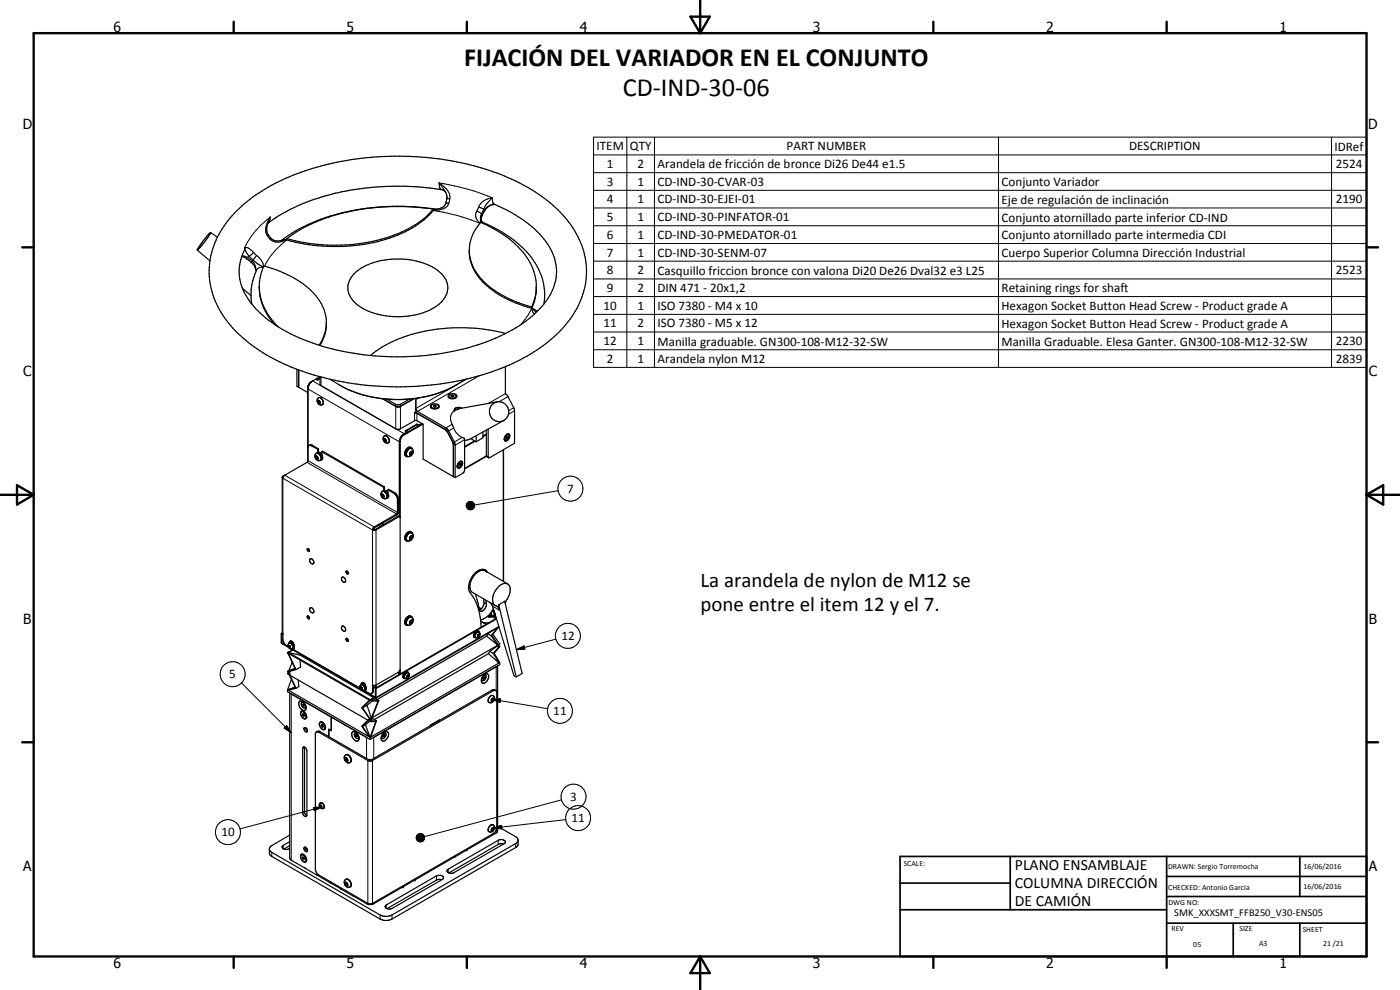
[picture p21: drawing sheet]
<svg xmlns="http://www.w3.org/2000/svg" width="420mm" height="297mm" viewBox="0 0 420 297" stroke-linecap="round" stroke-linejoin="round" font-family="sans-serif">
<defs><g id="words">
<g font-size="7.9">
<text x="139.3" y="19.8">FIJACIÓN DEL VARIADOR EN EL CONJUNTO</text>
<text x="186.9" y="28.8">CD-IND-30-06</text>
</g>
<g font-size="6.3">
<text x="210.2" y="176.1">La arandela de nylon de M12 se</text>
<text x="210.2" y="183.3">pone entre el item 12 y el 7.</text>
</g>
<g font-size="4.7">
<text x="304.6" y="261.1">PLANO ENSAMBLAJE</text>
<text x="304.6" y="266.5">COLUMNA DIRECCIÓN</text>
<text x="304.6" y="271.9">DE CAMIÓN</text>
</g>
<g font-size="4.2">
<text x="34" y="9.6">6</text>
<text x="104" y="9.6">5</text>
<text x="174" y="9.6">4</text>
<text x="244" y="9.6">3</text>
<text x="314" y="9.6">2</text>
<text x="384" y="9.6">1</text>
<text x="6.8" y="38.7">D</text>
<text x="410.6" y="38.7">D</text>
<text x="7" y="112.9">C</text>
<text x="410.8" y="112.9">C</text>
<text x="7" y="187.1">B</text>
<text x="410.8" y="187.1">B</text>
<text x="7" y="261.4">A</text>
<text x="410.8" y="261.4">A</text>
<text x="34" y="290.4">6</text>
<text x="104" y="290.4">5</text>
<text x="174" y="290.4">4</text>
<text x="244" y="290.4">3</text>
<text x="314" y="290.4">2</text>
<text x="384" y="290.4">1</text>
</g>
<g font-size="3.9">
<text x="179" y="45.1">ITEM</text>
<text x="189" y="45.1">QTY</text>
<text x="236.1" y="45.1">PART NUMBER</text>
<text x="338.9" y="45.1">DESCRIPTION</text>
<text x="400.5" y="45.2">IDRef</text>
<text x="182.1" y="50.4">1</text>
<text x="191.3" y="50.5">2</text>
<text x="197.3" y="50.5">Arandela de fricción de bronce Di26 De44 e1.5</text>
<text x="400.9" y="50.5">2524</text>
<text x="182.1" y="55.8">3</text>
<text x="191.3" y="55.7">1</text>
<text x="197.3" y="55.8">CD-IND-30-CVAR-03</text>
<text x="300.6" y="55.8">Conjunto Variador</text>
<text x="182.1" y="61">4</text>
<text x="191.3" y="61">1</text>
<text x="197.3" y="61">CD-IND-30-EJEI-01</text>
<text x="300.6" y="61.1">Eje de regulación de inclinación</text>
<text x="400.9" y="61">2190</text>
<text x="182.1" y="66.3">5</text>
<text x="182.1" y="71.7">6</text>
<text x="191.3" y="66.4">1</text>
<text x="191.3" y="71.7">1</text>
<text x="197.3" y="66.4">CD-IND-30-PINFATOR-01</text>
<text x="197.3" y="71.7">CD-IND-30-PMEDATOR-01</text>
<text x="300.6" y="66.5">Conjunto atornillado parte inferior CD-IND</text>
<text x="300.6" y="71.8">Conjunto atornillado parte intermedia CDI</text>
<text x="182.1" y="77">7</text>
<text x="191.3" y="77">1</text>
<text x="197.3" y="77">CD-IND-30-SENM-07</text>
<text x="300.6" y="77.1">Cuerpo Superior Columna Dirección Industrial</text>
<text x="182.1" y="82.3">8</text>
<text x="191.3" y="82.3">2</text>
<text x="197.3" y="82.4">Casquillo friccion bronce con valona Di20 De26 Dval32 e3 L25</text>
<text x="400.9" y="82.3">2523</text>
<text x="182.1" y="87.6">9</text>
<text x="191.3" y="87.6">2</text>
<text x="197.3" y="87.6">DIN 471 - 20x1,2</text>
<text x="300.6" y="87.7">Retaining rings for shaft</text>
<text x="181.1" y="92.9">10</text>
<text x="191.3" y="92.9">1</text>
<text x="197.3" y="92.9">ISO 7380 - M4 x 10</text>
<text x="300.6" y="93">Hexagon Socket Button Head Screw - Product grade A</text>
<text x="181.1" y="98.3">11</text>
<text x="191.3" y="98.3">2</text>
<text x="197.3" y="98.3">ISO 7380 - M5 x 12</text>
<text x="300.6" y="98.3">Hexagon Socket Button Head Screw - Product grade A</text>
<text x="181.1" y="103.6">12</text>
<text x="191.3" y="103.5">1</text>
<text x="197.3" y="103.7">Manilla graduable. GN300-108-M12-32-SW</text>
<text x="300.6" y="103.7">Manilla Graduable. Elesa Ganter. GN300-108-M12-32-SW</text>
<text x="400.9" y="103.6">2230</text>
<text x="182.1" y="108.9">2</text>
<text x="191.3" y="108.9">1</text>
<text x="197.3" y="109">Arandela nylon M12</text>
<text x="400.9" y="108.9">2839</text>
<text x="170.3" y="147.9">7</text>
<text x="168.5" y="192.1">12</text>
<text x="68.8" y="203.5">5</text>
<text x="166.1" y="214.5">11</text>
<text x="171.1" y="240.3">3</text>
<text x="66.5" y="251">10</text>
<text x="171.5" y="246.7">11</text>
</g>
<text font-size="3.1" x="352.4" y="275">SMK_XXXSMT_FFB250_V30-ENS05</text>
<g font-size="2.4">
<text x="271.2" y="259.7">SCALE:</text>
<text x="350.6" y="260.8">DRAWN: Sergio Torremocha</text>
<text x="391.2" y="260.6">16/06/2016</text>
<text x="350.6" y="267">CHECKED: Antonio Garcia</text>
<text x="391.2" y="266.7">16/06/2016</text>
<text x="350.6" y="271.4">DWG NO:</text>
<text x="351.6" y="279.3">REV</text>
<text x="372" y="279.4">SIZE</text>
<text x="391" y="279.6">SHEET</text>
<text x="358.1" y="284.1">05</text>
<text x="377.9" y="283.8">A3</text>
<text x="397.1" y="283.8">21 /21</text>
</g>
</g></defs>
<g fill="none" stroke="#000" stroke-width=".35">
<path d="M59.2 75.1l3.8 3.2M63.1 69.8l-2.1 2.4-1.8 2.9M63.2 69.8l-2 3-2 2.3M63.2 69.8h-.1M63.2 69.8l2.1 1.4M70.3 64a53.4 53.4 0 0 1 23.6-13.5 91.5 91.5 0 0 1 40.5-2.4 64.6 64.6 0 0 1 30.7 12.8 27 27 0 0 1 10.9 20.9 25.9 25.9 0 0 1-8.3 17.9 53.6 53.6 0 0 1-22.8 12.7 87.1 87.1 0 0 1-61.9-4.3 38.7 38.7 0 0 1-18-17 23.3 23.3 0 0 1 4-25.6zM72.6 76.9a6.5 6.5 0 0 1 4.3 4.4M110.1 62.5a50.5 50.5 0 0 0-24 9.1M111.4 62.4a84.1 84.1 0 0 1 19.9 .3l1.5-.5a2.33 2.33 0 0 0 1.1-1.8 3.1 3.1 0 0 0-.1-2.7l-.8-.6a81.9 81.9 0 0 0-29.7 .3l-2.6 .6a67.8 67.8 0 0 0-11.7 3.9l-5.3 2.8-3.3 2.3M114.7 62.1a55.1 55.1 0 0 0-30.3 10.1 3.4 3.4 0 0 1-4.1-2.1 4.1 4.1 0 0 1 .2-3.3M116.3 62h6.2l7.5 .7M130 62.7v.5a33.1 33.1 0 0 1-19.4 9.9 55.5 55.5 0 0 1-24.5-1.1v-.4"/>
<path d="M130 62.7a30.6 30.6 0 0 1-16.8 9.4 54.7 54.7 0 0 1-27.1-.5M140.8 75.1v.4M140.9 76.1a16.4 16.4 0 0 0 8.5 11.7 39.6 39.6 0 0 0 10.2 4.3M144.3 66.7a29.5 29.5 0 0 1 14.8 12.2 14.9 14.9 0 0 1 .5 13.6 28.5 28.5 0 0 1-16.5-10.1 12.3 12.3 0 0 1 1.2-15.7zM144.4 66.2l.2 .2a41.2 41.2 0 0 1 14.2 10 18.2 18.2 0 0 1 4.4 14.8M144.5 66.3a4.9 4.9 0 0 1 3.8-5 33.1 33.1 0 0 1 17 13.5 14.3 14.3 0 0 1-2.5 16.9 43.8 43.8 0 0 1-21 12.2 80.7 80.7 0 0 1-52.1-2.6 33.6 33.6 0 0 1-16-12.8 13.6 13.6 0 0 1-.6-13M72.8 86.5l2.5 2.2M77 81.1a16.8 16.8 0 0 0-1.4 10.1M77.8 86a16.5 16.5 0 0 0 4.7 11.5M83.5 98.1a16.3 16.3 0 0 1-5.4-14.7l1.1-3.6a31.4 31.4 0 0 1 15.6 8.9 12.2 12.2 0 0 1 1.2 14.9M97.9 97.3a12.8 12.8 0 0 1-2.1 6.3M106.2 82.2a17.9 17.9 0 0 1 12.3-4.5 18.8 18.8 0 0 1 14.2 4.6 5.9 5.9 0 0 1-1.4 9.4 22.7 22.7 0 0 1-23.3 .3 6.2 6.2 0 0 1-2.6-8.8z"/>
<path d="M159.6 92.1v.4M160.9 86.8l-.4 2.7-.9 2.6M89.1 110.8v5.1l.5 .3M89.6 111v5.2M89.6 116.2h.1M89.7 111v5.2M89.7 116.2l2.7 1.6M93.1 114.9l-.7 1.3v22.3M93.1 114.9l-.7 1.5M93.3 114.7l-.2 .2M93.6 114.4l-.5 .5M94.7 113.8l1.3-.8 .1 2.5 22.8 13.2h1.1l4.5-2.5h.5l2 1.1v10.5l9 5.2"/>
<path d="M94.7 113.8a3.1 3.1 0 0 0-2.3 2.3v22.4M95.4 119.5a.69 .69 0 0 1 1.1 .1 1.22 1.22 0 0 1 .3 1.8 1.25 1.25 0 0 1-1.4-.4 1.25 1.25 0 0 1 0-1.5zM96 113.7l-.7 .4-.6-.3M96 113.2l-1.1 .7M96 113.1l-1.2 .7M99 113.8a36.2 36.2 0 0 0 25.2 5.8M114.8 119.6l4.6 2.5 .8-.2 4-2.3M116.1 119.8l3.1 1.7 .8-.1 2.9-1.6M124.8 119.5v4.1M134.7 118.4l-.2 .5 .2 .4M134.8 118.4l-.2 .3 .2 .6M134.8 119.3l.1 .1"/>
<path d="M135.5 118.6l-.1 .3 .3 .1M135.5 118.6v.3M135.9 119h-.3M135.9 118.6v.4M135.9 118.6h-.4M135.9 119h.1M135.9 118.6l.3 .1-.1 .3h-.4M136.6 118.3a.61 .61 0 0 1 .3 .8 .61 .61 0 0 1-.7 .4 1.36 1.36 0 0 1-1.6-.6M136.6 118.3l-1.2-.1-.7 .2M136.6 118.3l.5 .6a1.53 1.53 0 0 1-2.4 .4M137 118.8l-.3 .6M139.7 113.8a33.9 33.9 0 0 1-15.5 5.8"/>
<path d="M151.6 110l.1 8.1 .8 .9 1.9 3.8v10.2l-7.8 4.3M151.8 100.1a51.8 51.8 0 0 0-35.1 2.9l-2.1 1.1-3.4 2.6M92.4 138.5l-6.9 4.1M92.4 134.2l.2-.4 .8-.3 2.2 1.2M92.7 133.7l.6-.1 2 1.2M94.8 137.3v-.3l.3-.1 .3 .4v.4h-.3M94.8 137.3l.3 .4M95.1 135.9l-.1 .1M95.1 135.9a1.36 1.36 0 0 1 1.3 .7 1.36 1.36 0 0 1-.1 1.4h-.1M95.1 137.2l.3 .3-.3 .2M95.1 137.2l-.3 .1M95.2 137l-.1 .2"/>
<path d="M95.2 135.8l.6-.1 .8 .7M95.2 135.9h.5M95.3 134.8v1M95.5 120.6v-.3h.2l.3 .3v.3l-.3 .1M95.5 120.6l.2 .4M95.6 134.7v1M95.6 134.7l-.3 .1M95.7 135.9v.3l.1-.2a1.18 1.18 0 0 1 .3 2.1 1.18 1.18 0 0 1-1.4-.7 1.18 1.18 0 0 1 .5-1.5 1.58 1.58 0 0 1 1.1 2.1M95.7 135.9v.2M95.7 120.5l.3 .3-.3 .2M95.7 120.5l-.2 .1M95.8 120.3l-.1 .2"/>
<path d="M96.1 135.9l.5 .4M96.2 135.9v.1M96.6 136.4a1.11 1.11 0 0 1-.2 1.6M96.6 135.6v.9M96.6 135.6l.2-.2 18.6 10.7M96.6 135.6l18.5 10.6M115.3 130.9a1.3 1.3 0 0 1 1.5 1.6l-.1 .2a1.21 1.21 0 0 1-1.5-.3 1.21 1.21 0 0 1 .1-1.5zM115.3 132.1v-.4h.3l.2 .3v.4h-.2M115.3 132.1l.3 .3M115.6 132l.2 .2-.2 .2M115.6 132l-.3 .1M115.6 131.7v.3"/>
<path d="M122 136.9l.6 .1M122.1 129.6a3.5 3.5 0 0 0-2.3 2.6v22.7M122.1 129.6v.3M122.3 135a.99 .99 0 0 1 1.5-.2 .99 .99 0 0 1 0 1.5 1.02 1.02 0 0 1-1.6 .5 1.02 1.02 0 0 1 0-1.6zM123.2 136.1l-.2 .1M123.2 136.1l.4 .2M123.5 134.4a1.74 1.74 0 0 0-1.5 2.5M123.5 134.4l.3 .4M123.5 134.4a1.51 1.51 0 0 0-2.1 1.5l.1 .6 .5 .4M123.8 135.8l-.2-.3-.5 .2-.1 .5 .1 .3 .5-.2M123.8 135.8l-.2 .5M123.8 135.8l-.4-.2-.2 .5"/>
<path d="M124.7 123.6h.1M124.8 122.7l.5 .7 8.7 5.1 .7 .8 1.9 4v10M124.8 123.6l-.4 .4h.7l8.7 5 .4 .5M124.8 123.6l.5 .5M125.1 127.3l.6 .3M125.1 127.3v.2M125.1 127.3l-3.5 2 .5 .3M125.6 127.8l-.5-.4-3.3 2M125.6 127.8h.1M125.6 127.8l-3.5 2M125.7 127.6v.2M126.6 127l-.9 .6"/>
<path d="M126.8 127.2l-5.9 3.4-.8 1.2-.1 23.2M126.9 127.3l-6 3.4-.7 1.2-.1 .5v69.8M129.3 121.7v.6M129.3 122.3l.3 .2M129.3 122a1.43 1.43 0 0 0 2.3 0M129.4 121.7v.6M129.4 122.4l.2 .1M129.6 122.5l.5 .2 1.2-.2M129.9 121.3a1.35 1.35 0 0 1 1.9 .8l-.5 .4M129.9 121.3l-.6 .4M129.9 121.3l-.5 .4M130.2 121.7v.3"/>
<path d="M130.6 122l-.3 .1M130.6 121.6l.3 .2-.1 .2-.7-.1 .1-.2M130.6 121.6v.4M130.6 121.6l-.4 .1M130.6 122v.1M131.3 121.4l.3 .3v.6M131.5 122.4l-.2 .1M133.9 129.1l.3 .4M134.2 129.5l1.8 3.3M135.9 132.8l.1 10.2M136 132.8l.1 10.2M136.4 123.1l.1 .1"/>
<path d="M136.5 123.2l-.7 .5M136.6 122.6l-.2 .6M136.7 122.5l-.4 .3 .1 .5M136.7 122.5l.9-.3 .9 .3M136.7 122.4l-.1 .2M137 122.3l-.3 .1M137.2 139.8l.2 .3M137.3 122.8l-.8 .4M137.3 122.7v.1M137.3 122.7l-.1 .1M137.6 122.7h-.3M137.7 138.8l.7-.5a1.11 1.11 0 0 1-.2 2l-.5 .2-.5-.4z"/>
<path d="M137.8 139.4l.3 .2M137.8 139.4l-.1 .1M137.9 138.7l.5-.1a.97 .97 0 0 1 .1 1.1 .97 .97 0 0 1-1.1 .4 1.25 1.25 0 0 1 .5-1.4zM137.9 139.2l-.1 .2M138 138.6h.5M138 139.1l.2 .1M138.2 139.2l-.1-.1-.2 .1-.2 .4 .2 .1 .2-.1M138.2 139.2l-.1 .4M138.2 122.3l.3 .2M139.4 131.5v9.6l-.4 .8-2.4 1.4M141.3 131.6l1.6 .9M142.4 132.3l-3 1.7"/>
<path d="M142.6 132.4l-3.2 1.8M142.9 130.7v1.8M144.9 129.6v1.8l-2 1.1M146 129v7.9M146 130.2l-1.1 .6M146 130.4l-1.1 .6M146 136.9l-6.6 3.8M146 136.9l.6 .4M146.5 128.8l.1 8.5M149.2 120.6l-11.9 2.2M151.1 134.9v39.6M151.2 126.2l-9.6 5.2-2.2 .8"/>
<path d="M151.8 130.6a.62 .62 0 0 1 .6-.4 .62 .62 0 0 1 .6 .4 1.45 1.45 0 0 1-1.5 1.6l-.2-.7zM152 131.3l.2 .1M152 131.3h-.1M152 131v.3M152 130.3a.67 .67 0 0 1 .8 .4 .67 .67 0 0 1-.2 .9 .64 .64 0 0 1-.6 .5 .64 .64 0 0 1-.7-.4M152.2 131l.1 .1M152.3 131.1l-.1-.2-.2 .2-.2 .3 .2 .2 .2-.2M152.3 131.1l-.1 .3M152.5 130.4a1.2 1.2 0 0 0-1 1.6M84.7 143.2v46.5l.2 .3M85.5 142.6l-.8 .6M85.5 142.6l-.6 .9-.2-.3"/>
<path d="M112 158.9l-.2 .1M113.9 157.5v.6M114.6 148.8v-.4h.3l.2 .3v.4h-.2M114.6 148.8l.3 .3M114.7 157.1v.5M114.8 147.4a1.17 1.17 0 0 0-.3 1.7 1.17 1.17 0 0 0 1.7 .3M114.8 147.4l.7 .2M114.9 148.6l.2 .3M114.9 148.6l-.3 .2M114.9 148.5h.1M114.9 148.5v.1M115 156.9v.6"/>
<path d="M115 147.4h.6M115.1 146.2v1M115.1 147.2a1.44 1.44 0 0 1 1.3 2.2h-.2M115.1 147.2l-.1 .1M115.1 149l-.2 .1M115.2 147.2l-.4 .2M115.2 147.2l.3 .1M115.4 146.1v1M115.4 146.1l-.3 .1M115.5 147.6a1.61 1.61 0 0 1 .6 1.8M115.5 147.3a1.47 1.47 0 0 1 .7 2.2h-.2M115.6 147.4v.2v-.2a1.35 1.35 0 0 1 .6 2"/>
<path d="M115.6 147.4l-.1 .2M115.9 147.3l.1 .1M116 147.4l.4 .3M116 147.4h.1M116.4 147l.3-.2 1.8 1.1 .8 .8 .3 1-.1 4.3-.5 .5-6.7 3.9-.3 .5M116.4 147v.9M116.4 147l1.9 1 .8 1.1 .2 4.8-.3 .3-6.8 4-.4 .8M120 155l-7.3 4.1-.9-.1M120 155l.1 .1M120 155l-.5-.1-6.9 4h-.6M123.5 159.7a1.79 1.79 0 0 0-1.5 2.6M123.5 159.7l-.4-.3a1.89 1.89 0 0 0-1.5 2.6l.4 .3"/>
<path d="M123.5 159.7l.3 .4M136 143h.1M136.1 143l.5 .3M137.4 140.1l.1 .1M92.4 164.6l.5 .8M92.7 164.8l-.3-.2a.47 .47 0 0 0-.1 .6 .47 .47 0 0 0 .6 .2M92.7 164.8l.2 .6M92.7 164.8v.4M93.1 167.7a.94 .94 0 0 1 .9 .5 .94 .94 0 0 1-.1 1 .99 .99 0 0 1-.8-1.5zM102.6 173.2a.83 .83 0 0 1 1 .5 .83 .83 0 0 1-.3 1 .97 .97 0 0 1-.7-1.5zM103.9 171.4a.57 .57 0 0 1 .6 .2 .57 .57 0 0 1 0 .6l-.6-.3zM104.1 171.3l.5 .8"/>
<path d="M122 162.3h.6M122.5 160.1a1.02 1.02 0 0 1 1.4 .2 1.02 1.02 0 0 1-.2 1.4 1.01 1.01 0 0 1-1.6 .4 1.01 1.01 0 0 1 .1-1.6zM123.2 161.4l-.2 .1M123.2 161.4l.4 .2M123.4 160.9l.4 .2M123.4 160.9l-.2 .5M123.8 161.1l-.2-.3-.5 .2-.1 .5 .1 .3 .5-.2M123.8 161.1l-.2 .5M140.6 176.1l.4 .2M142.7 178.3l1.1 4.7M143.6 171.2l.3 .1M145.1 179.7l.1 .5a2.38 2.38 0 0 1-.8 2.5"/>
<path d="M145.6 171l.5 .6M146.3 171.7a2.04 2.04 0 0 0-3.4-.1 5.5 5.5 0 0 0-2 6 16.6 16.6 0 0 1 3.5 10.6M152.3 175.2l-6.8-4a3.4 3.4 0 0 0-3.8 2.5 3.1 3.1 0 0 0 .1 4.1l6.8 3.9M84.4 192.8l2.2 1.5M84.4 192.8l.2 .1M84.4 190.2v2.6M84.4 190.2h.2M84.6 192.9v.1M84.6 190.2h.3M84.6 190.2v2.7M84.6 190.2l.3 .3M84.8 189.9l-.4 .3"/>
<path d="M84.9 190l-.3 .2M84.9 190a3.6 3.6 0 0 0 .9 3.6l.7 .4M86.3 195.9l.1 .1M86.4 196l2.2 4.8-2.3 .6M86.4 195.7h.2M86.4 195.8v.2M86.4 195.8l.2 .2M86.5 194.1a.93 .93 0 0 0 1.1 .6M86.6 196l24.3 14.1M86.6 195.7v.3M86.6 195.7l24.5 14.2M86.6 195.7l3.5 .9 22 12.7"/>
<path d="M86.6 195.7l1.3-.7-1.3 .7M86.6 196l2.2 4.9M86.6 195.7l-.2 .1M86.6 193l-.2 .6 .1 .5M86.6 194.1l.3 .2M86.8 193l.1-.1-.3 .1M86.8 193h.1M86.9 192.9h.2M86.9 193.7h-.3v.4M86.9 193.7l.2 .3v.3h-.2M86.9 193.9l.2 .3-.2 .1M86.9 193.9l-.3 .2"/>
<path d="M86.9 193.8v.1M86.9 192.7l-.3 .3M86.9 192.7a.6 .6 0 0 1 .8-.4 .6 .6 0 0 1 .4 .7M87 192.7h-.1M87.1 192.7a1.57 1.57 0 0 1 1.1 1.8l-.6 .2M87.1 192.7h-.2M87.1 192.9l.6 .5M87.2 192.6a1.29 1.29 0 0 1 .8 2.1M87.2 192.6l-.2 .1M87.3 192.8l-.1 .2a.94 .94 0 0 1 .8 .6 .94 .94 0 0 1-.3 1M87.3 192.8l-.3 .1M87.3 192.8l-.5 .2"/>
<path d="M87.3 192.3l-.1 .3M87.4 194.7l20.8 12M87.4 192.6l.1 .1M87.4 192.6h.1M87.5 192.6v.1M87.5 192.7l.6 .3M87.7 198.8l-1 2.4M87.7 193.4l.2 .7M87.7 193.4l.1 .2M87.8 193.6l.1 .5M87.9 194.1v.3l-.3 .3M88.1 193l.1 .4"/>
<path d="M88.2 194.6v.4l19.8 11.5M90 198l.2 2.2-1.4 .7M92.2 184.9l.1-.1a.47 .47 0 0 1 .5 .3 .47 .47 0 0 1-.2 .6zM92.4 184.8l.5 .7M93 182.5a.78 .78 0 0 1 .8 0 .78 .78 0 0 1 .4 .8l-.1 .4a.88 .88 0 0 1-1-.2 .88 .88 0 0 1-.1-1zM93.5 198.2l-.3 .2M102.6 188l.1-.2a.86 .86 0 0 1 1 .6 .86 .86 0 0 1-.4 1 1.01 1.01 0 0 1-.7-1.4zM103.9 191.6a.52 .52 0 0 1 .5 .3 .52 .52 0 0 1-.1 .5l-.5-.5zM104.1 191.5l.5 .8M122 187.6h.6M122.3 185.6a.97 .97 0 0 1 1.5-.2 .97 .97 0 0 1 0 1.5 1.02 1.02 0 0 1-1.6 .6 1.02 1.02 0 0 1 0-1.7zM123.2 186.7l-.2 .1"/>
<path d="M123.2 186.7l.4 .2M123.4 186.2l.4 .2M123.4 186.2l-.2 .5M123.5 185a1.55 1.55 0 0 0-2.1 1.5l.1 .7 .5 .4M123.5 185a1.74 1.74 0 0 0-1.5 2.6M123.5 185l.3 .5M123.8 186.4l-.2-.3-.5 .3-.1 .5 .1 .3 .5-.3M123.8 186.4l-.2 .5M143.5 190.7l-.2 .1M143.5 190.7l.2 .1M143.6 189.4a1.17 1.17 0 0 0-1.3 .5 1.17 1.17 0 0 0 .2 1.4M143.7 182.2l.7 .5"/>
<path d="M143.7 189.7a.95 .95 0 0 0-1.2 .3 .95 .95 0 0 0 .2 1.3M143.8 189.7a.76 .76 0 0 0-.8-.3 .76 .76 0 0 0-.6 .7l-.1 1.1 .6 .1M143.8 189.7a.96 .96 0 0 0-1.1 .4 .96 .96 0 0 0 .2 1.2M143.8 189.7a.99 .99 0 0 1 .1 1.1 .99 .99 0 0 1-1 .5M143.8 190.5l-.1-.2-.4 .5 .2 .2 .2-.2M143.8 190.5l-.1 .3M143.8 190.5l-.2-.1-.1 .3M144.4 182.7l-.6 .3M145.8 180.1a2.37 2.37 0 0 1-1.6 3.3l-.4-.4M146.1 190.9l3.3 2.7M146.1 190.9l-33 19M146.4 190.2l-.3 .7"/>
<path d="M146.4 190.2l1 .6M146.5 184.8l-1.7 1-.6 .1M146.5 184.8l.1 .2M146.6 196.1l2.8 2.5M146.6 196.1l-34.3 19.8M146.6 185l.4 .1M146.6 186.9h-1.4l-.9-.5 1.1 .6h1.1M146.6 185l.1 .1M146.8 184.5l-.3 .3M146.8 184.5v.6M146.9 184.4l.1 .7M147 195.5l-.4 .6"/>
<path d="M147 195.5l1 .5M147 180.8l.9 1.3 6.4 20.6 .6 .4M147.1 184.1l.3 .6-.4 .4M147.3 189.5l-.9 .7M147.3 184a.59 .59 0 0 1 .3 .5 .59 .59 0 0 1-.4 .6l-.1-.1M147.4 190.8l2 2.8M147.7 183.3l.2 .1M147.7 183.3l.8 .9M147.8 183.2l.4 .3M147.9 183l.3 .2M147.9 190.3l2.1 2.9M147.9 183.4h.1"/>
<path d="M148 183.4l.2 .1M148 196l1.7 2.8M148 182.6l-1.2 1.9M148 184.7l.9 .5M148.1 184.7l.3 .2M148.2 184.7h.1M148.2 183.5l.1 .1M148.2 184.7l-.8 .4M148.3 184.8l.1 .1M148.3 183.4v.1M148.3 183.6v1.1M148.3 183.6l.2 .6"/>
<path d="M148.5 184.2v.1M148.5 184.3l-.2 .4M148.5 184.3l-.3 .4M148.7 184.6l-.3 .3M149 185.5l-36.3 21M149 185.7l-36.2 20.9M149.3 193.8l-2.3 1.7M149.3 193.8l.4 .3M149.3 188.4l-1.9 2.4M149.3 199.8v49.5l-.4 .6-8.8 5.1M149.4 193.6l.3 .5M149.4 193.6l-.1 .2"/>
<path d="M149.4 193.6l-37.7 21.7M149.4 198.6l.3 .4M149.4 198.6l.3 .2M149.6 193.5l.4 .6-1.7 1.9 1.7 2.8v.6l-38.9 22.5M149.6 188.2l-2 2.5 2 2.8M149.7 199l-38.3 22.1 1.6-4.8M149.7 198.8v.2M149.7 181.5l5.2 21.6M149.7 181.5l1.8-1.1 5.2 21.7-1.8 1M149.7 194.1l-1.7 1.9M149.8 188.1l-36.9 21.3M150 193.2l-.4 .3"/>
<path d="M151.6 181l.1-.3a5.6 5.6 0 0 0 1.1-5.1 1.68 1.68 0 0 0-2.4-.2 5.1 5.1 0 0 0-2.3 5.8l.4 .4a1.38 1.38 0 0 1 1.3 1.4l-.1-1.5M86.3 207v.6l24.8 14.3M86.3 201.4l.5 1.1M86.5 201.8l-.2 .4 .5 .3M86.7 201.2l-.4 .2M86.8 207.2l23.8 13.8-2-3.1 1.8-1.8M86.8 202.5l1.8 3.8-2.3 .7M86.9 207.1l-.1 .1M86.9 207.9v49.6l.5 .6 4.2 2.4M86.9 201.5l.1 1.1M87 202.6l23.4 13.5M87 202.6l1.8 3.9"/>
<path d="M87.4 203.8l-1.1 3.2M88.5 200.5l-1.8 .7M88.5 206.2l-2.2 .8M88.8 200.9l-2.3 .6 .5 1.1M88.8 206.5l-2 .6v.1M89.5 204l.2 2-.9 .5M90.2 213.7v.6M90.3 213.7a1.15 1.15 0 0 1 1.6 1.1l-.2 .7M90.3 213.7a1.63 1.63 0 0 0 .5 1.7M90.8 214.4l.1-.2 .3 .1 .1 .4-.1 .2-.3-.1M90.8 214.4l.1 .4M90.8 210.7a.91 .91 0 0 0-.2 1.2 .91 .91 0 0 0 1.2 .3l.1-.1"/>
<path d="M90.8 210.7l.5 .2M90.8 215.4l.5 .2M90.8 211.4l.2-.2 .2 .2 .1 .3-.1 .2-.2-.1M90.8 211.4l.2 .4M90.9 215.4l.3 .2M91 214.2l-.2 .2M91 210.7h-.2M91 211.3l-.2 .1M91.1 214.3l.1 .2M91.1 213.5a1.54 1.54 0 0 1 .7 2.1h-.6M91.1 213.5l-.5-.2-.4 .4M91.1 213.5h-.6"/>
<path d="M91.1 211.3l.1 .3M91.2 214.5l.1 .1M91.2 214.5l-.3 .3M91.2 211.6h.1M91.2 211.6l-.2 .2M91.3 218.3a.85 .85 0 0 1 .8 .4 .85 .85 0 0 1 0 .9 .91 .91 0 0 1-.8-1.3zM91.4 211l.5 1.1M91.4 211.1a1.35 1.35 0 0 0-1.3-.8 1.71 1.71 0 0 0 .9 2.8l.7-.1 .2-.9M91.6 211.5v.8M91.7 218.4l.6 .8M92 215.1l-.6 .5M95.8 217.1l.1 .5"/>
<path d="M95.9 217.6l.6 1.1M96 217a1.14 1.14 0 0 1 1.2 .1 1.14 1.14 0 0 1 .3 1.2l-.3 .6M96.4 217.6l.2 .5M96.5 218.7l.7 .2M96.7 217.5l-.3 .1M96.8 200.2v.2M96.8 216.7h-.7l-.2 .9M96.8 216.7l.6 .6 .3 .9M96.8 217.6v.6l-.2-.1M96.8 216.7l-.7 .1M96.8 217.8h.1M96.8 217.8l-.2 .3"/>
<path d="M96.8 217.7v.1M96.8 217.6l-.2-.2-.2 .2M97.7 218.2a.64 .64 0 0 1-.4 .7 .64 .64 0 0 1-.8-.2M97.7 218.2l-.4 .6M99.4 219.2h.1M99.4 219.2l-.7-.4v2.2M99.4 219.2v-4.1l10.6 6.1M105.6 219.8a1.12 1.12 0 0 1 1.9 .7 1.17 1.17 0 0 1-.2 1.9 2.09 2.09 0 0 1-1.7-2.6zM106.9 219.8l-.4 .2M108.1 206.5l.3 .5 .6 .2M108.2 206.4l.1-.2 .4 .3M108.2 206.4l.2 .3"/>
<path d="M108.2 205.5a.56 .56 0 0 1 .6-.4 .56 .56 0 0 1 .5 .4 1.14 1.14 0 0 1 .2 1.6M108.2 205.5l-.2 .4 .1 .6M108.4 205.4l-.2 .1M108.4 206.2l-.2 .2M108.4 206.2l.2 .3M108.4 206.2h.1M108.5 205.4h-.1M108.5 205.4h.3M108.5 205.4h.2M108.5 205.1a.58 .58 0 0 1 .7-.3 .58 .58 0 0 1 .4 .6M108.6 205.1h.4M108.6 205.1h-.2"/>
<path d="M108.6 206.5l-.2 .2M108.6 206.5l.1 .1M108.7 205.4l.3 .1M108.7 206.5l-.1 .3-.2-.1M108.8 218l2.3 3.2M108.8 212.4l2.3 3.3M108.9 204.8l-.1 .2M108.9 205.5l.1-.1a1.24 1.24 0 0 1 .5 1.5M108.9 205.3v.2M108.9 205.5l.6 1M108.9 205.3l-.5 .1M109 205.5l.1 .2"/>
<path d="M109 205.1l.6 .3M109 207.2l3.6 2.1M109 205.1a1.24 1.24 0 0 1 .5 2M109.2 207.1h.3M109.2 207.1l-.2 .1M109.2 205.8l.3 .7M109.5 206.5v.3M109.5 206.8l-.2 .3M109.5 206.9l-.3 .2M109.6 205.4l.2 .5M109.7 217.5l1.4 3.7M109.7 217.5l-.9 .5"/>
<path d="M109.8 207v.4l1.1 .7h.6M110.1 211.6l1.4 3.8M110.1 211.6l-1.3 .8M110.9 216.4l-1.2 1.1M110.9 210l-2.3 2.3 2.3 3.3-.5 .5M110.9 210l.2 .1M111 210.2h.1M111 210.2l-2.2 2.2M111.1 210.2l2.3 .2-1.9 5M111.1 209.9v.2M111.1 209.9l.1 .1M111.1 209.9l.2 .1"/>
<path d="M111.1 216.5h1.7l-1.7 4.7M111.1 208.4v.3M111.1 209.9l-.2 .1M111.1 210.1h.1M111.1 210.1l-.1 .1M111.1 215.7l-2.3 2.3M111.2 210l-.1 .1M111.2 210h.1M111.3 210l1.4-.4 1 .6M111.3 210l2.4 .2M111.5 215.4l-.9 .8 .5 .3M111.5 215.4l-.4 1.1"/>
<path d="M111.5 215.4l-.4 .3M111.5 215.8l.4-.2 1.1 .7M111.7 215.3l-.4 1h1.7M111.8 210.3l-1.7 1.3M112 205.9l.8 .5M112 206.1l.7 .4M112 205.7v1.8l-.5 .6M112.2 209v.3M112.4 209.2l-1.3 .7M112.6 209.3l-1.3 .7M112.7 209.2l-.1 .1M112.7 206.3l-.1-.6 .2 .1v.6"/>
<path d="M112.7 206.5v2.7M112.7 205.9l.1 .1M112.7 209.2l.1 .1M112.7 206.5l.1 .1M112.8 209.2l.1 .1M112.8 206.4l-.1 .1M112.8 209.3h.1M112.8 206.6v2.7M112.9 209.3h.1M113.7 210.2l-2 5.1M115.3 219.8l.6-.3a1.07 1.07 0 0 1 .8 .8 1.07 1.07 0 0 1-.4 1.1 1.12 1.12 0 0 1-1.8 .6 2.17 2.17 0 0 1 .8-2.2zM115.3 219.8l.3 .1"/>
<path d="M115.5 219.9l-.7 .4M115.5 219.9a.97 .97 0 0 1 .2 1.1 .97 .97 0 0 1-1.1 .5M119.6 201.7v.1M119.7 201.6l-.1 .5 .2 .3M120 201.3v.9M120.1 201.1l-.4 .5-6.9 3.9h-1v2.1l-.3 .5M122.1 203h.1M122.2 201.5a1.32 1.32 0 0 0-.8 2.1h.3M122.2 201.5l.4 .5M122.2 201.5a1.22 1.22 0 0 0-1.1 .7 1.22 1.22 0 0 0 .2 1.4M122.2 201.5l.2 .1M122.2 202.9v.1"/>
<path d="M122.2 202.9l.3 .2M122.3 201.8a1.15 1.15 0 0 0-.8 1.7M122.3 201.8h.2M122.4 202.6l-.2 .3M122.4 202.6l.2 .1M122.5 201.8a.97 .97 0 0 1 .2 1.3 .97 .97 0 0 1-1.2 .4M122.5 201.8a1.01 1.01 0 0 0-1.1 .5 1.01 1.01 0 0 0 .1 1.2M122.6 202.7l-.1-.1-.4 .5 .1 .1 .3-.1M122.6 202.7l-.1 .4M131.9 216.2l-2.7 1.5M144.5 203.9l.3 .3M145 203.5h.1"/>
<path d="M145.1 202.6a.86 .86 0 0 1 1.2-.4 .86 .86 0 0 1 .3 1.3 1.59 1.59 0 0 1-2 1.4 2.05 2.05 0 0 1 .5-2.3zM145.1 203.5l.3 .1M145.2 203.2l-.1 .3M145.3 203.1l.2 .1M145.3 202.5a.85 .85 0 0 1 .6 .8 .85 .85 0 0 1-.6 .8l-.6 .1v-.9M145.5 203.2l-.1-.1-.3 .1-.1 .3 .1 .3 .3-.2M145.5 203.2l-.1 .4M145.7 202.6l-.8 .3M147.1 209a.76 .76 0 0 1 1-.3 .76 .76 0 0 1 .3 1 1.07 1.07 0 0 1-.7 1.1 1.07 1.07 0 0 1-1.2-.3l.1-.9zM147.8 209.8l-.3 .4 .3 .2M147.8 209.8l.3 .2M147.8 209.7v.1"/>
<path d="M148.1 210v-.3l-.3-.1-.3 .4v.3l.3 .1M148.1 210l-.3 .4M148.8 207.2l.3 .7v40.4l-.3 1-.8 .8-36.4 21h-1.2l-14.9-8.7-.7-.9-.2-.5v-40.9l.3-.5M148.8 207.2l-.8 .1-36.6 21-1-.1-14.7-8.5-.8-.1M148.8 207.2l-.5-.3-.7 .2-36.4 20.9-15.2-8.5-.5-.1-.6 .2M90.9 224.2a.94 .94 0 0 1 1.2 1.1v19.3l-.3 .4-.7-.4-.3-.8zM91.4 224.2v19.5l.7 .9M103.5 226.7a.89 .89 0 0 1 .9-.3 .89 .89 0 0 1 .7 .7 1.01 1.01 0 0 1 .5 1 1.01 1.01 0 0 1-.8 .8 1.48 1.48 0 0 1-1.3-2.2zM103.6 227.9l.3 .4M104 227.7l.3 .4-.4 .2M104 227.7l-.4 .2M104 227.5h-.4v.4"/>
<path d="M104 227.5l.3 .5v.4l-.4-.1M104 227.5v.2M106.5 220a1.13 1.13 0 0 0 .8 1.6l.3-.3v-.7M106.5 220l.3-.1 .5 .4M106.7 220.6l.1-.2 .4 .5-.1 .2-.3-.2M106.7 220.6l.1 .3M107 220.5l-.3 .1M107 220.5l.1 .3M107.1 220.8h.1M107.1 220.8l-.3 .1M107.7 221.3l-.1 .2M111.1 221.2v.7"/>
<path d="M114.4 221.3l.3 .2M114.6 220.6v.8M115.1 220.5l-.1 .5h.2M115.1 220.6l-.1 .3 .2 .1M115.1 220.5h.3v.2M115.1 220.6l.3 .1M115.1 220.5v.1M115.4 220.7l-.2 .3M86.9 252.5l-2.2 1.5a1.45 1.45 0 0 0 2.2 .6M86.9 253.7l-1.7 1.1M90.2 256.8v.5M90.2 256.8a.7 .7 0 0 1 .8-.3 .7 .7 0 0 1 .6 .5l.3 .8-.2 .7"/>
<path d="M90.8 257.3l.1-.2 .3 .2 .1 .4-.1 .2-.3-.2M90.8 257.3l.1 .4M91 257.2l-.2 .1M91.1 257.3l.1 .3M91.1 256.5l-.5-.2a1.32 1.32 0 0 0 .2 2.1M91.1 256.5a1.36 1.36 0 0 1 .5 2.2l-.8-.3M91.1 256.5h-.6M91.2 257.6h.1M91.2 257.6l-.3 .1M91.7 254.3l.1 .3 .5 .6M91.8 254.6l.4 .2M92 258.1l-.4 .5-.7-.2"/>
<path d="M92.2 254.8a.5 .5 0 0 0-.4-.5 .5 .5 0 0 0-.6 .3 .73 .73 0 0 0 1 .8l.1-.2M92.2 254.8l.1 .4M96 241a.91 .91 0 0 1 1.1 .4 .91 .91 0 0 1-.2 1.2 1.03 1.03 0 0 1-.9-1.6zM96.1 242l.2 .2M96.3 241.6l-.3 .1 .1 .3M96.3 241.6l.2 .3-.2 .3M96.3 241.8l.2 .3M96.3 241.8l-.2 .2M96.3 241.7v.1M96.5 242.1l-.2 .1M136.5 257.1h.1M136.6 257.1l-12.1 6.9"/>
<path d="M140.1 255v.1M140.1 255l-3.5 2.1M147.1 247.7a.81 .81 0 0 1 1-.1 .81 .81 0 0 1 .3 1.1 1.08 1.08 0 0 1-.7 .9 1.08 1.08 0 0 1-1.1-.2l-.1-.8zM147.8 248.5v.2M147.8 248.7l-.3 .3 .3 .1M147.8 248.7l.3 .1M147.8 248.4l-.3 .4v.3h.3M147.8 248.4l.3 .1v.3M148.1 248.8l-.3 .3M149.3 247.9l5.9 3.5 .3 .6v1.5l-.5 .7-37.6 21.7a4 4 0 0 1-3.3-.1l-32.7-19-.6-.6 .2-2 5.9-3.6M151.1 253.2h-1.4l-15 8.7M155.5 252.2l-.7 .9-37.4 21.6a4 4 0 0 1-3.3-.2l-32.5-18.8-.6-.5-.2-.4"/>
<path d="M91.6 260.5l3.6 2.1M91.6 260.5h.1M91.6 260.5v.1M95.2 262.6h.1M95.2 262.6l4.2 2.4M99.4 264.7v.3M99.4 265l2.9 1.7M99.4 265h.1M102.2 266.7l3.6 2M102.2 266.7h.1M103.5 264a1.02 1.02 0 0 1 1.1-.2 1.02 1.02 0 0 1 .7 .9l.1 .5a.97 .97 0 0 1-.7 1.1 .97 .97 0 0 1-1.2-.8l-.2-.8zM103.6 265.2l.3 .5"/>
<path d="M104 265l.3 .5-.4 .2M104 265l-.4 .2M104 264.8v.2M104 264.8h-.4v.4M104 264.8l.3 .5v.4h-.4M105.8 268.7h.1M115.8 271.7l15.2-8.9a1.38 1.38 0 0 1 2.1 .6l-.4 .5-15 8.6a1.21 1.21 0 0 1-1.3 .3 1.21 1.21 0 0 1-.8-1zM124.5 264h.1M124.5 264l-12.8 7.4-1.4-.1-4.5-2.6M132.5 263.9h-1.4l-14.9 8.7M134.3 260.9l15.2-8.8a1.57 1.57 0 0 1 2.1 .3l.1 .3-.4 .5-15 8.6a1.37 1.37 0 0 1-2.2-.6z"/>
<circle cx="149.8" cy="123.5" r="2.95"/>
</g>
<g fill="#000">
<circle cx="63.2" cy="69.8" r=".18"/>
<circle cx="84.4" cy="72.2" r=".18"/>
<circle cx="147.9" cy="61.3" r=".18"/>
<circle cx="122.1" cy="129.8" r=".18"/>
<circle cx="87.5" cy="192.7" r=".18"/>
<circle cx="88" cy="193" r=".18"/>
<circle cx="147.8" cy="183.2" r=".18"/>
<circle cx="147.9" cy="183.2" r=".18"/>
<circle cx="148" cy="183.3" r=".18"/>
<circle cx="148.3" cy="184.7" r=".18"/>
<circle cx="148.5" cy="184.6" r=".18"/>
<circle cx="148.5" cy="184.5" r=".18"/>
<circle cx="98.7" cy="218.8" r=".18"/>
<circle cx="109" cy="205.1" r=".18"/>
<circle cx="109.1" cy="205.1" r=".18"/>
<circle cx="109.6" cy="205.4" r=".18"/>
<circle cx="112.6" cy="209.3" r=".18"/>
<circle cx="112.6" cy="209.2" r=".18"/>
<circle cx="112.9" cy="209.3" r=".18"/>
<circle cx="129.2" cy="217.6" r=".18"/>
<circle cx="131.9" cy="216.1" r=".18"/>
<circle cx="104.3" cy="228.1" r=".18"/>
<circle cx="91.8" cy="254.6" r=".18"/>
<circle cx="140.1" cy="255" r=".18"/>
<circle cx="104.3" cy="265.5" r=".18"/>
<circle cx="121" cy="266.1" r=".18"/>
<circle cx="124.5" cy="264" r=".18"/>
</g>
<g fill="none" stroke="#000" stroke-width=".3">
<path d="M131.8 54.9a5.3 5.3 0 0 1 3.2 4.1l-.3 2M131.8 54.9v.2a2.02 2.02 0 0 0 .6 1.8M131.8 54.9a67.7 67.7 0 0 1 15.8 4.5M131.9 54.9l1.9 2.8M134.1 59.6l.9 .1M147.6 59.4a5 5 0 0 0-3.9 2.7M147.6 59.4a11.2 11.2 0 0 0-3.1 4.8M147.6 59.4h.1M147.7 59.4l.2 1.3 .6 .6M178.1 41.1h232v69.1h-232zM178.1 46.5h232M178.1 51.8h232"/>
<path d="M178.1 57.1h232M188.1 41.1v69.1M196.4 41.1v69.1M299.7 41.1v69.1M399.6 41.1v69.1M72.6 76.8l1.6 .4M73.4 74.3h.1M73.4 74.3a3.6 3.6 0 0 1 3.1 1.9 6.2 6.2 0 0 1 2.7 3.7M73.4 74.3l.5 1.5 .8 1.1M73.4 74.3l-.3 1.2M73.9 77.6h.1M74.2 77.2l-.3 .4"/>
<path d="M74.2 77.2l1.5 1.1M74.7 76.9l1.2 1.1M74.7 76.9l-.5 .3M75.3 78.6h.1M75.7 78.3l-.4 .3M75.7 78.3a4.7 4.7 0 0 1 1.2 3M75.9 78l1.5 1.2 1.7 .9M75.9 78l-.2 .3M76 75.7l-1.3 1.2M77 76.6l-1.1 1.4M80.2 70.7l.9 1.1M80.5 70.4l-.3 .3"/>
<path d="M81.1 65.2l-.2 1-.5 .8M81.1 65.2l-1 2a3.8 3.8 0 0 0 .1 3.5M81.1 65.2l-.6 1.6M81.1 71.8a3.5 3.5 0 0 0 3.7 .6l1.3-.4M81.1 65.2l-2.7 2.2a24 24 0 0 0-5 6.9M81.3 71.5l-.2 .3M81.3 71.5h.1M84.4 72.2l.8-.3 .9 .1zM86.1 72a22.2 22.2 0 0 0-6.7 7.9M130 63.2a56.5 56.5 0 0 1 14 3.8M130.6 62.7l-.6 .5M131.3 62.7l-1.3 .5"/>
<path d="M134.7 61l-.9 .1M134.7 61a3.3 3.3 0 0 1-2.8 2l-1.9 .2M143.1 63.3a2.57 2.57 0 0 0 .2 2.9l.7 .7M143.1 63.3l1.4 .9M143.7 62.1l-.6 1.2M143.7 62.1l1.8 .8M144.5 64.2l.2 .4M144.5 64.2l-.3 1 .1 1.5M145.1 66.8h-.5M145.5 62.9a3.8 3.8 0 0 0-1 3.4M145.5 62.9v.2M147.9 61.3l-1.4 .6-1 1"/>
<path d="M178.1 62.4h232M178.1 67.7h232M178.1 73.1h232M178.1 78.4h232M79 80.2l-1.2 .1-.8 .8M159.6 92.5l1.3 1.3M159.6 92.5l.3 1.2 .5 .5M159.6 92.5l1.6 1M159.6 92.5l-1.5 2.5-1.8 2.5M178.1 83.7h232M178.1 89h232M178.1 94.3h232"/>
<path d="M178.1 99.6h232M92.4 116.4h.1M92.4 116.7l27.4 15.8h.2M93.4 114.6h.1M93.8 114.3l27.4 15.8v.3M95.6 119.4a1.35 1.35 0 0 1 1.2 2M96.3 113.1v2.6M101.8 115.5a37.5 37.5 0 0 0 35.1 0M125.6 119.4l-.8 .5M140.1 113.7l-15.3 8.9M143.9 112.7l-18.6 10.7M151.7 118.1l-5.2 3"/>
<path d="M152.5 119l-2.7 1.5M178.1 104.9h232M92.1 138.7l26.9 15.5v.3M92.4 138.2l26.9 15.6 .3-.2M93.8 133.6l-.3 .2M94.8 136.8a.64 .64 0 0 1 .6 .4 .64 .64 0 0 1-.1 .6l-.4-.2zM94.9 136.1a1.34 1.34 0 0 1 1.2 2M95.4 120.1a.64 .64 0 0 1 .6 .4 .64 .64 0 0 1 0 .7 .7 .7 0 0 1-.6-1.1zM115.2 131.6a.59 .59 0 0 1 .6 .3 .59 .59 0 0 1-.1 .7l-.6-.6zM115.4 130.8a1.36 1.36 0 0 1 1.1 2M118.8 121.3v7.4M120 132.3l.1 .1"/>
<path d="M120.2 121.3v7.4M121.1 130.5v.1M123.1 135.7l.1-.1a.46 .46 0 0 1 .7 .2 .46 .46 0 0 1-.3 .6l-.5 .2-.2-.2zM123.6 134.6a1.53 1.53 0 0 0-1.4 2.3M124.4 124v2.2M125.1 124v2.2M133.8 129h.1M134.2 129.5h.1M135.7 127.3l-1.9 1.1v.6M135.7 127.3l.5 1.1M135.8 123.7a3.1 3.1 0 0 0-.1 3.6M135.9 132.8h.1"/>
<path d="M136.2 128.4l-2 1.1M136.2 128.4l.4 .9a4.6 4.6 0 0 0 2.1 1.9M138.7 131.2l-2.7 1.6M138.7 131.2l.7 .3M139.4 131.9l-2.8 1.7-.6-.4M146 136.7l.5 .3M146 136.8l-6.6 3.7M151 135v39.4M154.2 122.3l-1.5 .9M154.4 123.2l-1.8 1.1M84.9 142.9l.2 .1M85.5 142.6l26.8 15.5v.3"/>
<path d="M112.6 158.9l.2 .1v46.5M114.5 148.3a.64 .64 0 0 1 .7 .3 .64 .64 0 0 1-.1 .7l-.5-.3zM114.7 147.5a1.34 1.34 0 0 1 1.2 2M118.5 147.9l-.2 .1M119.5 154.9l.2 .1M119.6 149.7l-.3 .2M123.6 159.9a1.5 1.5 0 0 0-1.4 2.3M139.9 151.6l.1 .3zM140 151.9l.2 .5zM140 151.9l.4 .7zM140 151.9l.5 .9zM140 151.9l.8 1z"/>
<path d="M140 151.9l1 1.1zM140 151.9l1.3 1.1h-.3zM140 151.9l1.6 1-.3 .1zM140 151.9l1.8 .9-.2 .1zM140 151.9l2.1 .7-.3 .2zM140 151.9l2.2 .5-.1 .2zM140 151.9l2.4 .2-.2 .3zM140 151.9h2.4v.2zM140 151.9l2.4-.3v.3zM140 151.9l2.4-.5v.2zM140 151.9l2.3-.8 .1 .3zM140 151.9l2.1-1 .2 .2z"/>
<path d="M140 151.9l1.9-1.2 .2 .2zM140 151.9l1.7-1.4 .2 .2zM140 151.9l1.5-1.4h.2zM140 151.4v.5zM140 152h2.4M140 151.8h2.4M140.1 151.1l-.1 .8zM140.2 150.9l-.2 1zM140.4 150.7l.3-.1-.7 1.3zM140.4 150.7l-.4 1.2zM140.7 150.6l.2-.1-.9 1.4zM140.9 150.5h.3l-1.2 1.4z"/>
<path d="M141.2 150.5h.3l-1.5 1.4zM167.5 147.2l-25.1 4.3M123.2 160.9l.4-.2a.68 .68 0 0 1 .1 .8 .68 .68 0 0 1-.7 .3l-.1-.4zM145.9 171.3l.1 .1M84.6 192.9l1.9 1.1M84.9 190v-46.5l26.9 15.5v46.5M86.6 193.6a.46 .46 0 0 1 .5 .3 .46 .46 0 0 1-.2 .5l-.3-.4zM86.8 193a1.1 1.1 0 0 1 .9 1.6M87.7 194.7l20.3 11.8M123.1 186.3l.5-.3a.65 .65 0 0 1 .1 .8 .65 .65 0 0 1-.7 .3zM123.6 185.2a1.53 1.53 0 0 0-1.4 2.3M143.5 190.4l.2-.2a.44 .44 0 0 1 .1 .6 .44 .44 0 0 1-.5 .2z"/>
<path d="M143.7 182.4l.6 .3M143.7 189.7a1.07 1.07 0 0 0-.9 1.6M143.8 182.8l.2 .1M145.2 180.8l.8 .3M147.6 185l1.1 .7M147.8 183.2l.6 .5M147.8 181.9l2 1.1M147.9 184.8l1 .5M148.5 184.5h.1M148.6 184.4l-.3 .4-.2-.1M149.7 188l-36.9 21.3M155 194.9l2.3-1.1 .2 .9z"/>
<path d="M166.8 191.8l-11.8 3.1M72.5 204.9l14.9 14.9M85.3 218.4l.7-.7 1.4 2.1zM86 217.7l1.4 2.1-2.1-1.4zM87.4 208.2v49.9M96 219.5l-.3 .2M108.2 206.1a.55 .55 0 0 1 .5 .8l-.4-.2zM108.3 205.4a1.09 1.09 0 0 1 1 1.7M109.3 207.2l3.4 2M112 207.3l-.2 .1M122.2 202.6l.4-.1a.53 .53 0 0 1 0 .5 .53 .53 0 0 1-.4 .3l-.2-.3zM122.5 201.9a1.08 1.08 0 0 0-.9 1.6"/>
<path d="M147.6 209.7l.4-.2a.56 .56 0 0 1 .1 .7 .56 .56 0 0 1-.7 .2zM147.6 209.8l2.6-.1-.1 1zM147.6 207.1l.4 .2M147.6 209.8l16.8 2.8M148 208.7a1.4 1.4 0 0 0-1.2 2.1M148.9 200v7.3M91.4 224.3l-.6 .3M103.6 227.4a.64 .64 0 0 1 .7 .3 .64 .64 0 0 1-.2 .8 .88 .88 0 0 1-.5-1.1zM103.7 226.5a1.55 1.55 0 0 1 1.4 2.3M110 221.2v6.4M110.7 228l-.3 .2v42.9M111.5 228l.3 .2v42.9"/>
<path d="M112.2 221.2v6.4M168.5 240l-41.1 11M81.6 255.7v1.3M85 253.7v1M91.4 243.5l-.6 .3M94.1 242.3l2.5-.2-2.3 1.1zM96 241.6a.49 .49 0 0 1 .5 .1 .49 .49 0 0 1 .1 .6l-.5-.1zM96.2 240.9a1.07 1.07 0 0 1 .9 1.7M96.6 242.1l-24.6 6.6M124.9 251.4l.1 .3zM125 251.1v.6zM125 251.7l.3 .4z"/>
<path d="M125 251.7l.4 .6zM125 251.7l.6 .8zM125 251.7l.9 .9zM125 251.7l1.2 .9zM125 251.7l1.4 .9h-.2zM125 251.7l1.7 .8-.3 .1zM125 251.7l1.9 .6-.2 .2zM125 251.7l2.2 .4-.3 .2zM125 251.7l2.3 .2-.1 .2zM125 251.7h2.4l-.1 .2zM125 251.7l2.4-.3v.3zM125 251.7l2.4-.5v.2z"/>
<path d="M125 251.7l2.3-.8 .1 .3zM125 251.7l2.2-1 .1 .2zM125 251.7l2.1-1.3 .1 .3zM125 251.7l1.8-1.4 .3 .1zM125 251.7l1.6-1.5 .2 .1zM125 251.8h2.4M125 251.6h2.4M125 250.9v.8zM125.2 250.6l.1-.2-.3 1.3zM125.2 250.6l-.2 1.1zM125.3 250.4l.2-.1-.5 1.4zM125.5 250.3l.3-.2-.8 1.6z"/>
<path d="M125.8 250.1h.3l-1.1 1.6zM126.1 250.1h.2l-1.3 1.6zM126.3 250.1l.3 .1-1.6 1.5zM147.6 248.5l.3-.3a.54 .54 0 0 1 .2 .8 .54 .54 0 0 1-.7 .2zM148 247.5a1.35 1.35 0 0 0-1.2 2.1M148.1 248.5l2.4-.9 .1 1.1zM148.9 249.1v.8M149.5 252.1v1.3M154.8 253.1v1.2M169.8 245.9l-21.7 2.6M103.6 264.7a.64 .64 0 0 1 .7 .4 .64 .64 0 0 1-.2 .8l-.4-.3zM103.7 263.9a1.53 1.53 0 0 1 1.4 2.2"/>
<path d="M110 270.8v.3M112.2 270.8v.3M114.1 274.5v1.3M115.9 271.5v1M117.6 274.5v1.3M131 262.8v1.3M134.5 260.8v1"/>
<circle cx="171.2" cy="146.6" r="3.8"/>
<circle cx="170.4" cy="190.8" r="3.8"/>
<circle cx="69.8" cy="202.3" r="3.8"/>
<circle cx="168.1" cy="213.3" r="3.7"/>
<circle cx="172.1" cy="239" r="3.8"/>
<circle cx="68.4" cy="249.7" r="3.7"/>
<circle cx="173.5" cy="245.4" r="3.7"/>
</g>
<g fill="none" stroke="#000" stroke-width=".71">
<path d="M10.1 9.9h400v277.1h-400zM70.1 6.5v3.4M140.1 6.5v3.4M207.2 5h5.8l-2.9 4.9zM210.1 0v9.9M280.1 6.5v3.4M350.1 6.5v3.4M6.7 74.2h3.4M410.1 74.2h3.5M.1 148.5h10M5.1 145.6l5 2.9-5 2.9zM410.1 148.5h10"/>
<path d="M410.1 148.5l5-2.9v5.8zM6.7 222.7h3.4M410.1 222.7h3.5M70.1 287v3.4M140.1 287v3.4M210.1 287v10M210.1 287l2.9 5h-5.8zM280.1 287v3.4M350.1 287v3.4"/>
</g>
<path d="M270.1 257h140v30h-140zM303.2 257v16M350.1 257v30M390.1 257v12M270.1 265h33.1M270.1 273h80M350.1 277h60M350.1 269h60M350.1 263h60M370.1 277v10M390.1 277v10" fill="none" stroke="#000" stroke-width=".51"/>
<g fill="#000">
<path d="M140 151.9l.2 .5zM140 151.9l.4 .7zM140 151.9l.5 .9zM140 151.9l.8 1zM140 151.9l1 1.1zM140 151.9l1.3 1.1h-.3zM140 151.9l1.6 1-.3 .1zM140 151.9l1.8 .9-.2 .1zM140 151.9l2.1 .7-.3 .2zM140 151.9l2.2 .5-.1 .2zM140 151.9l2.4 .2-.2 .3zM140 151.9l2.4-.5v.2z"/>
<path d="M140 151.9l2.3-.8 .1 .3zM140 151.9l2.1-1 .2 .2zM140 151.9l1.9-1.2 .2 .2zM140 151.9l1.7-1.4 .2 .2zM140 151.9l1.5-1.4h.2zM141.2 150.5h.3l-1.5 1.4zM140.9 150.5h.3l-1.2 1.4zM140.7 150.6l.2-.1-.9 1.4zM140.4 150.7l.3-.1-.7 1.3zM140.4 150.7l-.4 1.2zM140.2 150.9l-.2 1zM140.1 151.1l-.1 .8z"/>
<path d="M140 151.4v.5zM139.9 151.6l.1 .3zM155 194.9l2.3-1.1 .2 .9zM86 217.7l1.4 2.1-2.1-1.4zM147.6 209.8l2.6-.1-.1 1zM94.1 242.3l2.5-.2-2.3 1.1zM125 251.7l.3 .4zM125 251.7l.4 .6zM125 251.7l.6 .8zM125 251.7l.9 .9zM125 251.7l1.2 .9zM125 251.7l1.4 .9h-.2z"/>
<path d="M125 251.7l1.7 .8-.3 .1zM125 251.7l1.9 .6-.2 .2zM125 251.7l2.2 .4-.3 .2zM125 251.7l2.3 .2-.1 .2zM125 251.7l2.4-.5v.2zM125 251.7l2.3-.8 .1 .3zM125 251.7l2.2-1 .1 .2zM125 251.7l2.1-1.3 .1 .3zM125 251.7l1.8-1.4 .3 .1zM125 251.7l1.6-1.5 .2 .1zM126.3 250.1l.3 .1-1.6 1.5zM126.1 250.1h.2l-1.3 1.6z"/>
<path d="M125.8 250.1h.3l-1.1 1.6zM125.5 250.3l.3-.2-.8 1.6zM125.3 250.4l.2-.1-.5 1.4zM125.2 250.6l.1-.2-.3 1.3zM125.2 250.6l-.2 1.1zM125 250.9v.8zM125 251.1v.6zM124.9 251.4l.1 .3zM148.1 248.5l2.4-.9 .1 1.1z"/>
</g>
<use href="#words"/>
</svg>
